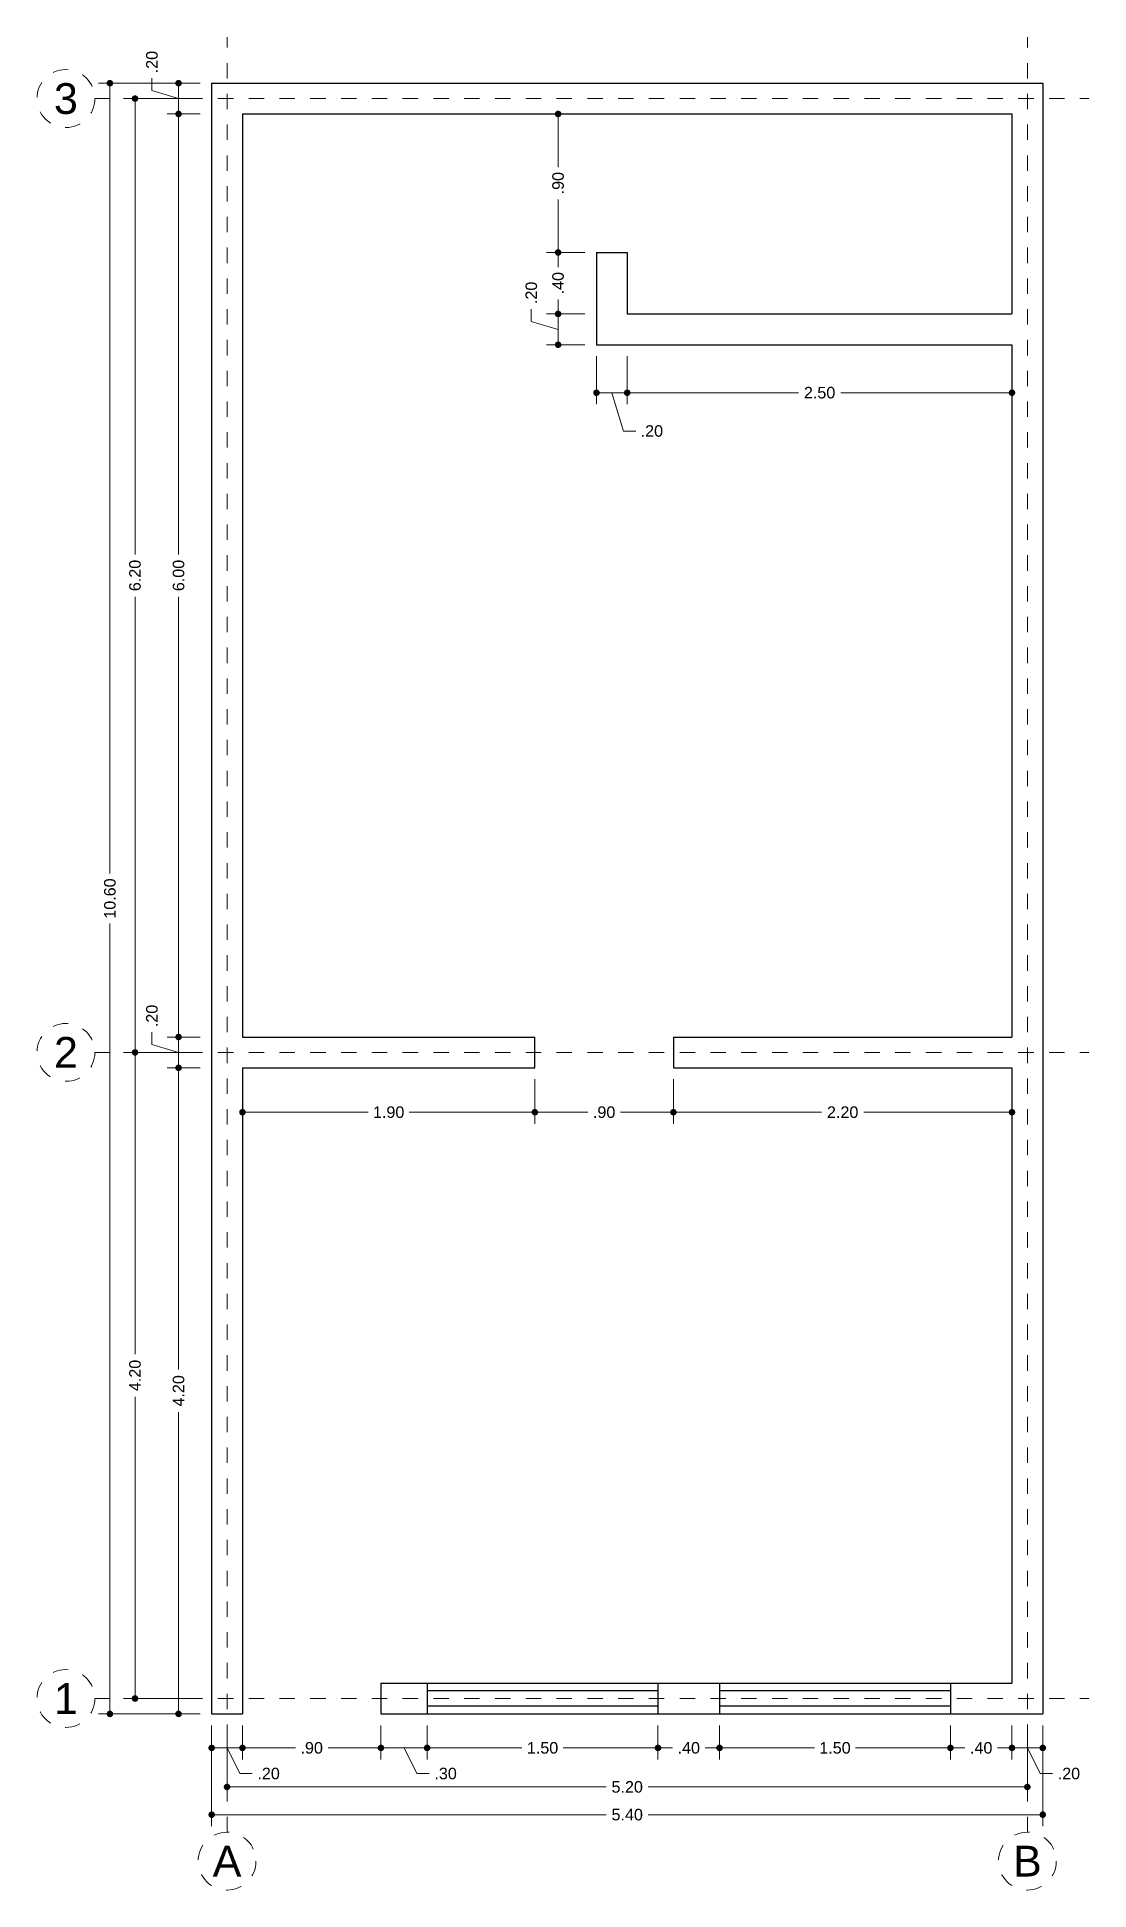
# Model space of a CAD drawing. Header units: millimetres. Extents: x 2566.2 to 2573.1, y 874.9 to 887.
import ezdxf
from ezdxf.enums import TextEntityAlignment as Align

# ---------------------------------------------------------------- set-up
doc = ezdxf.new("R2010")
doc.units = ezdxf.units.MM
doc.header["$LTSCALE"] = 0.001
doc.linetypes.add('CENTER2', pattern=[28.575, 19.05, -3.175, 3.175, -3.175])
for name, color, linetype, lineweight in [('Cotas', 7, 'Continuous', 18), ('Ejes', 7, 'CENTER2', 5), ('Muros', 7, 'Continuous', 30), ('Ventanas', 250, 'Continuous', 25)]:
    doc.layers.add(name, color=color, linetype=linetype, lineweight=lineweight)
doc.styles.get("Standard").update_dxf_attribs({"font": 'arial.ttf'})
doc.dimstyles.new('1-50', dxfattribs={"dimscale": 50, "dimtxt": 0.0015, "dimasz": 0.00085, "dimexe": 0.0015, "dimexo": 0.0015, "dimgap": 0.0008, "dimtad": 0, "dimzin": 4, "dimdsep": 46, "dimtxsty": 'Standard', "dimblk": 'DOT', "dimcen": 0.0009, "dimclrd": 256, "dimclre": 256, "dimclrt": 256, "dimadec": 0, "dimazin": 0, "dimtfac": 1, "dimtofl": 0, "dimtmove": 1, "dimatfit": 2, "dimfxl": 0.0015, "dimtfill": 1, "dimtolj": 1, "dimtzin": 4, "dimlwd": -1, "dimlwe": -1, "dimarcsym": 0})

msp = doc.modelspace()

# ---------------------------------------------------------------- texts
at = {"layer": 'Ejes'}
for s, p in [('3', (2566.419, 886.57)), ('2', (2566.419, 880.37)), ('1', (2566.419, 876.17)), ('A', (2567.466, 875.113)), ('B', (2572.666, 875.113))]:
    msp.add_text(s, height=0.2, dxfattribs=at).set_placement(p, align=Align.MIDDLE_CENTER)

# ---------------------------------------------------------------- blocks, each defined once
blk = doc.blocks.new('_DOT')
at = {"color": 0, "linetype": 'ByBlock'}
blk.add_line((-0.5, 0), (-1, 0), dxfattribs=at)
at = {"color": 0, "linetype": 'ByBlock', "const_width": 0.5}
blk.add_lwpolyline([(-0.25, 0, 1), (0.25, 0, 1)], format="xyb", close=True, dxfattribs=at)
blk = doc.blocks.new('*D56')
at = {"layer": 'Cotas', "transparency": 16777216}
for p, q in [((2567.366, 875.995), (2567.366, 875.34)), ((2572.766, 875.995), (2572.766, 875.34)), ((2567.408, 875.415), (2569.929, 875.415)), ((2572.723, 875.415), (2570.203, 875.415))]:
    blk.add_line(p, q, dxfattribs=at)
at = {"layer": 'Defpoints', "color": 0, "transparency": 16777216}
for p in [(2567.366, 876.07), (2572.766, 876.07), (2572.766, 875.415)]:
    blk.add_point(p, dxfattribs=at)
at = {"layer": 'Cotas', "transparency": 16777216, "xscale": 0.0425, "yscale": 0.0425, "zscale": 0.0425, "rotation": 180}
blk.add_blockref('_DOT', (2567.366, 875.415), dxfattribs=at)
at = {"layer": 'Cotas', "transparency": 16777216, "xscale": 0.0425, "yscale": 0.0425, "zscale": 0.0425}
blk.add_blockref('_DOT', (2572.766, 875.415), dxfattribs=at)
at = {"layer": 'Cotas', "transparency": 16777216, "insert": (2570.066, 875.415), "char_height": 0.075, "attachment_point": 5, "bg_fill": 3, "box_fill_scale": 1.1, "bg_fill_color": 256, "bg_fill_true_color": 13158600, "bg_fill_transparency": 0}
blk.add_mtext('\\A1;5.40', dxfattribs=at)
blk = doc.blocks.new('*D57')
at = {"layer": 'Cotas', "transparency": 16777216}
for p, q in [((2567.466, 875.995), (2567.466, 875.52)), ((2572.666, 875.995), (2572.666, 875.52)), ((2567.508, 875.595), (2569.929, 875.595)), ((2572.623, 875.595), (2570.203, 875.595))]:
    blk.add_line(p, q, dxfattribs=at)
at = {"layer": 'Defpoints', "color": 0, "transparency": 16777216}
for p in [(2567.466, 876.07), (2572.666, 876.07), (2572.666, 875.595)]:
    blk.add_point(p, dxfattribs=at)
at = {"layer": 'Cotas', "transparency": 16777216, "xscale": 0.0425, "yscale": 0.0425, "zscale": 0.0425, "rotation": 180}
blk.add_blockref('_DOT', (2567.466, 875.595), dxfattribs=at)
at = {"layer": 'Cotas', "transparency": 16777216, "xscale": 0.0425, "yscale": 0.0425, "zscale": 0.0425}
blk.add_blockref('_DOT', (2572.666, 875.595), dxfattribs=at)
at = {"layer": 'Cotas', "transparency": 16777216, "insert": (2570.066, 875.595), "char_height": 0.075, "attachment_point": 5, "bg_fill": 3, "box_fill_scale": 1.1, "bg_fill_color": 256, "bg_fill_true_color": 13158600, "bg_fill_transparency": 0}
blk.add_mtext('\\A1;5.20', dxfattribs=at)
blk = doc.blocks.new('*D58')
at = {"layer": 'Cotas', "transparency": 16777216}
for p, q in [((2567.566, 875.995), (2567.566, 875.774)), ((2568.466, 875.995), (2568.466, 875.774)), ((2567.608, 875.849), (2567.91, 875.849)), ((2568.423, 875.849), (2568.122, 875.849))]:
    blk.add_line(p, q, dxfattribs=at)
at = {"layer": 'Defpoints', "color": 0, "transparency": 16777216}
for p in [(2567.566, 876.07), (2568.466, 876.07), (2568.466, 875.849)]:
    blk.add_point(p, dxfattribs=at)
at = {"layer": 'Cotas', "transparency": 16777216, "xscale": 0.0425, "yscale": 0.0425, "zscale": 0.0425, "rotation": 180}
blk.add_blockref('_DOT', (2567.566, 875.849), dxfattribs=at)
at = {"layer": 'Cotas', "transparency": 16777216, "xscale": 0.0425, "yscale": 0.0425, "zscale": 0.0425}
blk.add_blockref('_DOT', (2568.466, 875.849), dxfattribs=at)
at = {"layer": 'Cotas', "transparency": 16777216, "insert": (2568.016, 875.849), "char_height": 0.075, "attachment_point": 5, "bg_fill": 3, "box_fill_scale": 1.1, "bg_fill_color": 256, "bg_fill_true_color": 13158600, "bg_fill_transparency": 0}
blk.add_mtext('\\A1;.90', dxfattribs=at)
blk = doc.blocks.new('*D59')
at = {"layer": 'Cotas', "transparency": 16777216}
for p, q in [((2568.466, 875.995), (2568.466, 875.774)), ((2568.766, 875.995), (2568.766, 875.774)), ((2568.508, 875.849), (2568.723, 875.849)), ((2568.616, 875.849), (2568.7, 875.682)), ((2568.7, 875.682), (2568.78, 875.682))]:
    blk.add_line(p, q, dxfattribs=at)
at = {"layer": 'Defpoints', "color": 0, "transparency": 16777216}
for p in [(2568.466, 876.07), (2568.766, 876.07), (2568.766, 875.849)]:
    blk.add_point(p, dxfattribs=at)
at = {"layer": 'Cotas', "transparency": 16777216, "xscale": 0.0425, "yscale": 0.0425, "zscale": 0.0425, "rotation": 180}
blk.add_blockref('_DOT', (2568.466, 875.849), dxfattribs=at)
at = {"layer": 'Cotas', "transparency": 16777216, "xscale": 0.0425, "yscale": 0.0425, "zscale": 0.0425}
blk.add_blockref('_DOT', (2568.766, 875.849), dxfattribs=at)
at = {"layer": 'Cotas', "transparency": 16777216, "insert": (2568.886, 875.682), "char_height": 0.075, "attachment_point": 5, "bg_fill": 3, "box_fill_scale": 1.1, "bg_fill_color": 256, "bg_fill_true_color": 13158600, "bg_fill_transparency": 0}
blk.add_mtext('\\A1;.30', dxfattribs=at)
blk = doc.blocks.new('*D60')
at = {"layer": 'Cotas', "transparency": 16777216}
for p, q in [((2568.766, 875.995), (2568.766, 875.774)), ((2570.266, 875.995), (2570.266, 875.774)), ((2568.808, 875.849), (2569.382, 875.849)), ((2570.223, 875.849), (2569.65, 875.849))]:
    blk.add_line(p, q, dxfattribs=at)
at = {"layer": 'Defpoints', "color": 0, "transparency": 16777216}
for p in [(2568.766, 876.07), (2570.266, 876.07), (2570.266, 875.849)]:
    blk.add_point(p, dxfattribs=at)
at = {"layer": 'Cotas', "transparency": 16777216, "xscale": 0.0425, "yscale": 0.0425, "zscale": 0.0425, "rotation": 180}
blk.add_blockref('_DOT', (2568.766, 875.849), dxfattribs=at)
at = {"layer": 'Cotas', "transparency": 16777216, "xscale": 0.0425, "yscale": 0.0425, "zscale": 0.0425}
blk.add_blockref('_DOT', (2570.266, 875.849), dxfattribs=at)
at = {"layer": 'Cotas', "transparency": 16777216, "insert": (2569.516, 875.849), "char_height": 0.075, "attachment_point": 5, "bg_fill": 3, "box_fill_scale": 1.1, "bg_fill_color": 256, "bg_fill_true_color": 13158600, "bg_fill_transparency": 0}
blk.add_mtext('\\A1;1.50', dxfattribs=at)
blk = doc.blocks.new('*D61')
at = {"layer": 'Cotas', "transparency": 16777216}
for p, q in [((2570.266, 875.995), (2570.266, 875.774)), ((2570.666, 875.995), (2570.666, 875.774)), ((2570.308, 875.849), (2570.36, 875.849)), ((2570.623, 875.849), (2570.572, 875.849))]:
    blk.add_line(p, q, dxfattribs=at)
at = {"layer": 'Defpoints', "color": 0, "transparency": 16777216}
for p in [(2570.266, 876.07), (2570.666, 876.07), (2570.666, 875.849)]:
    blk.add_point(p, dxfattribs=at)
at = {"layer": 'Cotas', "transparency": 16777216, "xscale": 0.0425, "yscale": 0.0425, "zscale": 0.0425, "rotation": 180}
blk.add_blockref('_DOT', (2570.266, 875.849), dxfattribs=at)
at = {"layer": 'Cotas', "transparency": 16777216, "xscale": 0.0425, "yscale": 0.0425, "zscale": 0.0425}
blk.add_blockref('_DOT', (2570.666, 875.849), dxfattribs=at)
at = {"layer": 'Cotas', "transparency": 16777216, "insert": (2570.466, 875.849), "char_height": 0.075, "attachment_point": 5, "bg_fill": 3, "box_fill_scale": 1.1, "bg_fill_color": 256, "bg_fill_true_color": 13158600, "bg_fill_transparency": 0}
blk.add_mtext('\\A1;.40', dxfattribs=at)
blk = doc.blocks.new('*D62')
at = {"layer": 'Cotas', "transparency": 16777216}
for p, q in [((2570.666, 875.995), (2570.666, 875.774)), ((2572.166, 875.995), (2572.166, 875.774)), ((2570.708, 875.849), (2571.282, 875.849)), ((2572.123, 875.849), (2571.55, 875.849))]:
    blk.add_line(p, q, dxfattribs=at)
at = {"layer": 'Defpoints', "color": 0, "transparency": 16777216}
for p in [(2570.666, 876.07), (2572.166, 876.07), (2572.166, 875.849)]:
    blk.add_point(p, dxfattribs=at)
at = {"layer": 'Cotas', "transparency": 16777216, "xscale": 0.0425, "yscale": 0.0425, "zscale": 0.0425, "rotation": 180}
blk.add_blockref('_DOT', (2570.666, 875.849), dxfattribs=at)
at = {"layer": 'Cotas', "transparency": 16777216, "xscale": 0.0425, "yscale": 0.0425, "zscale": 0.0425}
blk.add_blockref('_DOT', (2572.166, 875.849), dxfattribs=at)
at = {"layer": 'Cotas', "transparency": 16777216, "insert": (2571.416, 875.849), "char_height": 0.075, "attachment_point": 5, "bg_fill": 3, "box_fill_scale": 1.1, "bg_fill_color": 256, "bg_fill_true_color": 13158600, "bg_fill_transparency": 0}
blk.add_mtext('\\A1;1.50', dxfattribs=at)
blk = doc.blocks.new('*D63')
at = {"layer": 'Cotas', "transparency": 16777216}
for p, q in [((2572.166, 875.995), (2572.166, 875.774)), ((2572.566, 875.995), (2572.566, 875.774)), ((2572.208, 875.849), (2572.26, 875.849)), ((2572.523, 875.849), (2572.472, 875.849))]:
    blk.add_line(p, q, dxfattribs=at)
at = {"layer": 'Defpoints', "color": 0, "transparency": 16777216}
for p in [(2572.166, 876.07), (2572.566, 876.07), (2572.566, 875.849)]:
    blk.add_point(p, dxfattribs=at)
at = {"layer": 'Cotas', "transparency": 16777216, "xscale": 0.0425, "yscale": 0.0425, "zscale": 0.0425, "rotation": 180}
blk.add_blockref('_DOT', (2572.166, 875.849), dxfattribs=at)
at = {"layer": 'Cotas', "transparency": 16777216, "xscale": 0.0425, "yscale": 0.0425, "zscale": 0.0425}
blk.add_blockref('_DOT', (2572.566, 875.849), dxfattribs=at)
at = {"layer": 'Cotas', "transparency": 16777216, "insert": (2572.366, 875.849), "char_height": 0.075, "attachment_point": 5, "bg_fill": 3, "box_fill_scale": 1.1, "bg_fill_color": 256, "bg_fill_true_color": 13158600, "bg_fill_transparency": 0}
blk.add_mtext('\\A1;.40', dxfattribs=at)
blk = doc.blocks.new('*D64')
at = {"layer": 'Cotas', "transparency": 16777216}
for p, q in [((2572.566, 875.995), (2572.566, 875.774)), ((2572.766, 875.995), (2572.766, 875.774)), ((2572.608, 875.849), (2572.723, 875.849)), ((2572.666, 875.849), (2572.75, 875.682)), ((2572.75, 875.682), (2572.83, 875.682))]:
    blk.add_line(p, q, dxfattribs=at)
at = {"layer": 'Defpoints', "color": 0, "transparency": 16777216}
for p in [(2572.566, 876.07), (2572.766, 876.07), (2572.766, 875.849)]:
    blk.add_point(p, dxfattribs=at)
at = {"layer": 'Cotas', "transparency": 16777216, "xscale": 0.0425, "yscale": 0.0425, "zscale": 0.0425, "rotation": 180}
blk.add_blockref('_DOT', (2572.566, 875.849), dxfattribs=at)
at = {"layer": 'Cotas', "transparency": 16777216, "xscale": 0.0425, "yscale": 0.0425, "zscale": 0.0425}
blk.add_blockref('_DOT', (2572.766, 875.849), dxfattribs=at)
at = {"layer": 'Cotas', "transparency": 16777216, "insert": (2572.936, 875.682), "char_height": 0.075, "attachment_point": 5, "bg_fill": 3, "box_fill_scale": 1.1, "bg_fill_color": 256, "bg_fill_true_color": 13158600, "bg_fill_transparency": 0}
blk.add_mtext('\\A1;.20', dxfattribs=at)
blk = doc.blocks.new('*D65')
at = {"layer": 'Cotas', "transparency": 16777216}
for p, q in [((2567.366, 875.995), (2567.366, 875.774)), ((2567.566, 875.995), (2567.566, 875.774)), ((2567.523, 875.849), (2567.408, 875.849)), ((2567.466, 875.849), (2567.55, 875.682)), ((2567.55, 875.682), (2567.63, 875.682))]:
    blk.add_line(p, q, dxfattribs=at)
at = {"layer": 'Defpoints', "color": 0, "transparency": 16777216}
for p in [(2567.366, 876.07), (2567.566, 876.07), (2567.366, 875.849)]:
    blk.add_point(p, dxfattribs=at)
at = {"layer": 'Cotas', "transparency": 16777216, "xscale": 0.0425, "yscale": 0.0425, "zscale": 0.0425, "rotation": 180}
blk.add_blockref('_DOT', (2567.366, 875.849), dxfattribs=at)
at = {"layer": 'Cotas', "transparency": 16777216, "xscale": 0.0425, "yscale": 0.0425, "zscale": 0.0425}
blk.add_blockref('_DOT', (2567.566, 875.849), dxfattribs=at)
at = {"layer": 'Cotas', "transparency": 16777216, "insert": (2567.736, 875.682), "char_height": 0.075, "attachment_point": 5, "bg_fill": 3, "box_fill_scale": 1.1, "bg_fill_color": 256, "bg_fill_true_color": 13158600, "bg_fill_transparency": 0}
blk.add_mtext('\\A1;.20', dxfattribs=at)
blk = doc.blocks.new('*D66')
at = {"layer": 'Cotas', "transparency": 16777216}
for p, q in [((2567.291, 886.67), (2566.63, 886.67)), ((2566.705, 886.627), (2566.705, 881.533)), ((2566.705, 876.112), (2566.705, 881.207)), ((2567.291, 876.07), (2566.63, 876.07))]:
    blk.add_line(p, q, dxfattribs=at)
at = {"layer": 'Defpoints', "color": 0, "transparency": 16777216}
for p in [(2566.705, 886.67), (2567.366, 886.67), (2567.366, 876.07)]:
    blk.add_point(p, dxfattribs=at)
at = {"layer": 'Cotas', "transparency": 16777216, "xscale": 0.0425, "yscale": 0.0425, "zscale": 0.0425}
for p, rotation in [((2566.705, 886.67), 90), ((2566.705, 876.07), 270)]:
    blk.add_blockref('_DOT', p, dxfattribs=dict(at, rotation=rotation))
at = {"layer": 'Cotas', "transparency": 16777216, "insert": (2566.705, 881.37), "char_height": 0.075, "attachment_point": 5, "rotation": 90, "bg_fill": 3, "box_fill_scale": 1.1, "bg_fill_color": 256, "bg_fill_true_color": 13158600, "bg_fill_transparency": 0}
blk.add_mtext('\\A1;10.60', dxfattribs=at)
blk = doc.blocks.new('*D67')
at = {"layer": 'Cotas', "transparency": 16777216}
for p, q in [((2567.291, 886.57), (2566.793, 886.57)), ((2566.868, 886.527), (2566.868, 883.607)), ((2566.868, 880.412), (2566.868, 883.332)), ((2567.291, 880.37), (2566.793, 880.37))]:
    blk.add_line(p, q, dxfattribs=at)
at = {"layer": 'Defpoints', "color": 0, "transparency": 16777216}
for p in [(2567.366, 886.57), (2566.868, 880.37), (2567.366, 880.37)]:
    blk.add_point(p, dxfattribs=at)
at = {"layer": 'Cotas', "transparency": 16777216, "xscale": 0.0425, "yscale": 0.0425, "zscale": 0.0425}
for p, rotation in [((2566.868, 886.57), 90), ((2566.868, 880.37), 270)]:
    blk.add_blockref('_DOT', p, dxfattribs=dict(at, rotation=rotation))
at = {"layer": 'Cotas', "transparency": 16777216, "insert": (2566.868, 883.47), "char_height": 0.075, "attachment_point": 5, "rotation": 90, "bg_fill": 3, "box_fill_scale": 1.1, "bg_fill_color": 256, "bg_fill_true_color": 13158600, "bg_fill_transparency": 0}
blk.add_mtext('\\A1;6.20', dxfattribs=at)
blk = doc.blocks.new('*D68')
at = {"layer": 'Cotas', "transparency": 16777216}
for p, q in [((2567.291, 880.37), (2566.793, 880.37)), ((2566.868, 880.327), (2566.868, 878.409)), ((2566.868, 876.212), (2566.868, 878.131)), ((2567.291, 876.17), (2566.793, 876.17))]:
    blk.add_line(p, q, dxfattribs=at)
at = {"layer": 'Defpoints', "color": 0, "transparency": 16777216}
for p in [(2567.366, 880.37), (2566.868, 876.17), (2567.366, 876.17)]:
    blk.add_point(p, dxfattribs=at)
at = {"layer": 'Cotas', "transparency": 16777216, "xscale": 0.0425, "yscale": 0.0425, "zscale": 0.0425}
for p, rotation in [((2566.868, 880.37), 90), ((2566.868, 876.17), 270)]:
    blk.add_blockref('_DOT', p, dxfattribs=dict(at, rotation=rotation))
at = {"layer": 'Cotas', "transparency": 16777216, "insert": (2566.868, 878.27), "char_height": 0.075, "attachment_point": 5, "rotation": 90, "bg_fill": 3, "box_fill_scale": 1.1, "bg_fill_color": 256, "bg_fill_true_color": 13158600, "bg_fill_transparency": 0}
blk.add_mtext('\\A1;4.20', dxfattribs=at)
blk = doc.blocks.new('*D69')
at = {"layer": 'Cotas', "transparency": 16777216}
for p, q in [((2567.291, 880.27), (2567.076, 880.27)), ((2567.151, 880.227), (2567.151, 878.309)), ((2567.151, 876.112), (2567.151, 878.031)), ((2567.291, 876.07), (2567.076, 876.07))]:
    blk.add_line(p, q, dxfattribs=at)
at = {"layer": 'Defpoints', "color": 0, "transparency": 16777216}
for p in [(2567.151, 880.27), (2567.366, 880.27), (2567.366, 876.07)]:
    blk.add_point(p, dxfattribs=at)
at = {"layer": 'Cotas', "transparency": 16777216, "xscale": 0.0425, "yscale": 0.0425, "zscale": 0.0425}
for p, rotation in [((2567.151, 880.27), 90), ((2567.151, 876.07), 270)]:
    blk.add_blockref('_DOT', p, dxfattribs=dict(at, rotation=rotation))
at = {"layer": 'Cotas', "transparency": 16777216, "insert": (2567.151, 878.17), "char_height": 0.075, "attachment_point": 5, "rotation": 90, "bg_fill": 3, "box_fill_scale": 1.1, "bg_fill_color": 256, "bg_fill_true_color": 13158600, "bg_fill_transparency": 0}
blk.add_mtext('\\A1;4.20', dxfattribs=at)
blk = doc.blocks.new('*D70')
at = {"layer": 'Cotas', "transparency": 16777216}
for p, q in [((2566.978, 880.422), (2566.978, 880.502)), ((2567.291, 880.47), (2567.076, 880.47)), ((2567.151, 880.312), (2567.151, 880.427)), ((2567.151, 880.37), (2566.978, 880.422)), ((2567.291, 880.27), (2567.076, 880.27))]:
    blk.add_line(p, q, dxfattribs=at)
at = {"layer": 'Defpoints', "color": 0, "transparency": 16777216}
for p in [(2567.151, 880.47), (2567.366, 880.47), (2567.366, 880.27)]:
    blk.add_point(p, dxfattribs=at)
at = {"layer": 'Cotas', "transparency": 16777216, "xscale": 0.0425, "yscale": 0.0425, "zscale": 0.0425}
for p, rotation in [((2567.151, 880.47), 90), ((2567.151, 880.27), 270)]:
    blk.add_blockref('_DOT', p, dxfattribs=dict(at, rotation=rotation))
at = {"layer": 'Cotas', "transparency": 16777216, "insert": (2566.978, 880.607), "char_height": 0.075, "attachment_point": 5, "rotation": 90, "bg_fill": 3, "box_fill_scale": 1.1, "bg_fill_color": 256, "bg_fill_true_color": 13158600, "bg_fill_transparency": 0}
blk.add_mtext('\\A1;.20', dxfattribs=at)
blk = doc.blocks.new('*D71')
at = {"layer": 'Cotas', "transparency": 16777216}
for p, q in [((2567.291, 886.47), (2567.076, 886.47)), ((2567.151, 886.427), (2567.151, 883.607)), ((2567.151, 880.512), (2567.151, 883.332)), ((2567.291, 880.47), (2567.076, 880.47))]:
    blk.add_line(p, q, dxfattribs=at)
at = {"layer": 'Defpoints', "color": 0, "transparency": 16777216}
for p in [(2567.151, 886.47), (2567.366, 886.47), (2567.366, 880.47)]:
    blk.add_point(p, dxfattribs=at)
at = {"layer": 'Cotas', "transparency": 16777216, "xscale": 0.0425, "yscale": 0.0425, "zscale": 0.0425}
for p, rotation in [((2567.151, 886.47), 90), ((2567.151, 880.47), 270)]:
    blk.add_blockref('_DOT', p, dxfattribs=dict(at, rotation=rotation))
at = {"layer": 'Cotas', "transparency": 16777216, "insert": (2567.151, 883.47), "char_height": 0.075, "attachment_point": 5, "rotation": 90, "bg_fill": 3, "box_fill_scale": 1.1, "bg_fill_color": 256, "bg_fill_true_color": 13158600, "bg_fill_transparency": 0}
blk.add_mtext('\\A1;6.00', dxfattribs=at)
blk = doc.blocks.new('*D72')
at = {"layer": 'Cotas', "transparency": 16777216}
for p, q in [((2566.978, 886.622), (2566.978, 886.702)), ((2567.151, 886.57), (2566.978, 886.622)), ((2567.291, 886.67), (2567.076, 886.67)), ((2567.151, 886.512), (2567.151, 886.627)), ((2567.291, 886.47), (2567.076, 886.47))]:
    blk.add_line(p, q, dxfattribs=at)
at = {"layer": 'Defpoints', "color": 0, "transparency": 16777216}
for p in [(2567.151, 886.67), (2567.366, 886.67), (2567.366, 886.47)]:
    blk.add_point(p, dxfattribs=at)
at = {"layer": 'Cotas', "transparency": 16777216, "xscale": 0.0425, "yscale": 0.0425, "zscale": 0.0425}
for p, rotation in [((2567.151, 886.67), 90), ((2567.151, 886.47), 270)]:
    blk.add_blockref('_DOT', p, dxfattribs=dict(at, rotation=rotation))
at = {"layer": 'Cotas', "transparency": 16777216, "insert": (2566.978, 886.807), "char_height": 0.075, "attachment_point": 5, "rotation": 90, "bg_fill": 3, "box_fill_scale": 1.1, "bg_fill_color": 256, "bg_fill_true_color": 13158600, "bg_fill_transparency": 0}
blk.add_mtext('\\A1;.20', dxfattribs=at)
blk = doc.blocks.new('*D73')
at = {"layer": 'Cotas', "transparency": 16777216}
for p, q in [((2567.566, 880.195), (2567.566, 879.906)), ((2569.466, 880.195), (2569.466, 879.906)), ((2567.608, 879.981), (2568.382, 879.981)), ((2569.423, 879.981), (2568.65, 879.981))]:
    blk.add_line(p, q, dxfattribs=at)
at = {"layer": 'Defpoints', "color": 0, "transparency": 16777216}
for p in [(2567.566, 880.27), (2569.466, 880.27), (2569.466, 879.981)]:
    blk.add_point(p, dxfattribs=at)
at = {"layer": 'Cotas', "transparency": 16777216, "xscale": 0.0425, "yscale": 0.0425, "zscale": 0.0425, "rotation": 180}
blk.add_blockref('_DOT', (2567.566, 879.981), dxfattribs=at)
at = {"layer": 'Cotas', "transparency": 16777216, "xscale": 0.0425, "yscale": 0.0425, "zscale": 0.0425}
blk.add_blockref('_DOT', (2569.466, 879.981), dxfattribs=at)
at = {"layer": 'Cotas', "transparency": 16777216, "insert": (2568.516, 879.981), "char_height": 0.075, "attachment_point": 5, "bg_fill": 3, "box_fill_scale": 1.1, "bg_fill_color": 256, "bg_fill_true_color": 13158600, "bg_fill_transparency": 0}
blk.add_mtext('\\A1;1.90', dxfattribs=at)
blk = doc.blocks.new('*D74')
at = {"layer": 'Cotas', "transparency": 16777216}
for p, q in [((2569.466, 880.195), (2569.466, 879.906)), ((2570.366, 880.195), (2570.366, 879.906)), ((2569.508, 879.981), (2569.81, 879.981)), ((2570.323, 879.981), (2570.022, 879.981))]:
    blk.add_line(p, q, dxfattribs=at)
at = {"layer": 'Defpoints', "color": 0, "transparency": 16777216}
for p in [(2569.466, 880.27), (2570.366, 880.27), (2570.366, 879.981)]:
    blk.add_point(p, dxfattribs=at)
at = {"layer": 'Cotas', "transparency": 16777216, "xscale": 0.0425, "yscale": 0.0425, "zscale": 0.0425, "rotation": 180}
blk.add_blockref('_DOT', (2569.466, 879.981), dxfattribs=at)
at = {"layer": 'Cotas', "transparency": 16777216, "xscale": 0.0425, "yscale": 0.0425, "zscale": 0.0425}
blk.add_blockref('_DOT', (2570.366, 879.981), dxfattribs=at)
at = {"layer": 'Cotas', "transparency": 16777216, "insert": (2569.916, 879.981), "char_height": 0.075, "attachment_point": 5, "bg_fill": 3, "box_fill_scale": 1.1, "bg_fill_color": 256, "bg_fill_true_color": 13158600, "bg_fill_transparency": 0}
blk.add_mtext('\\A1;.90', dxfattribs=at)
blk = doc.blocks.new('*D75')
at = {"layer": 'Cotas', "transparency": 16777216}
for p, q in [((2570.366, 880.195), (2570.366, 879.906)), ((2572.566, 880.195), (2572.566, 879.906)), ((2570.408, 879.981), (2571.328, 879.981)), ((2572.523, 879.981), (2571.604, 879.981))]:
    blk.add_line(p, q, dxfattribs=at)
at = {"layer": 'Defpoints', "color": 0, "transparency": 16777216}
for p in [(2570.366, 880.27), (2572.566, 880.27), (2572.566, 879.981)]:
    blk.add_point(p, dxfattribs=at)
at = {"layer": 'Cotas', "transparency": 16777216, "xscale": 0.0425, "yscale": 0.0425, "zscale": 0.0425, "rotation": 180}
blk.add_blockref('_DOT', (2570.366, 879.981), dxfattribs=at)
at = {"layer": 'Cotas', "transparency": 16777216, "xscale": 0.0425, "yscale": 0.0425, "zscale": 0.0425}
blk.add_blockref('_DOT', (2572.566, 879.981), dxfattribs=at)
at = {"layer": 'Cotas', "transparency": 16777216, "insert": (2571.466, 879.981), "char_height": 0.075, "attachment_point": 5, "bg_fill": 3, "box_fill_scale": 1.1, "bg_fill_color": 256, "bg_fill_true_color": 13158600, "bg_fill_transparency": 0}
blk.add_mtext('\\A1;2.20', dxfattribs=at)
blk = doc.blocks.new('*D76')
at = {"layer": 'Cotas', "transparency": 16777216}
for p, q in [((2570.066, 884.895), (2570.066, 884.583)), ((2572.566, 884.895), (2572.566, 884.583)), ((2570.108, 884.658), (2571.178, 884.658)), ((2572.523, 884.658), (2571.454, 884.658))]:
    blk.add_line(p, q, dxfattribs=at)
at = {"layer": 'Defpoints', "color": 0, "transparency": 16777216}
for p in [(2570.066, 884.97), (2572.566, 884.97), (2570.066, 884.658)]:
    blk.add_point(p, dxfattribs=at)
at = {"layer": 'Cotas', "transparency": 16777216, "xscale": 0.0425, "yscale": 0.0425, "zscale": 0.0425, "rotation": 180}
blk.add_blockref('_DOT', (2570.066, 884.658), dxfattribs=at)
at = {"layer": 'Cotas', "transparency": 16777216, "xscale": 0.0425, "yscale": 0.0425, "zscale": 0.0425}
blk.add_blockref('_DOT', (2572.566, 884.658), dxfattribs=at)
at = {"layer": 'Cotas', "transparency": 16777216, "insert": (2571.316, 884.658), "char_height": 0.075, "attachment_point": 5, "bg_fill": 3, "box_fill_scale": 1.1, "bg_fill_color": 256, "bg_fill_true_color": 13158600, "bg_fill_transparency": 0}
blk.add_mtext('\\A1;2.50', dxfattribs=at)
blk = doc.blocks.new('*D77')
at = {"layer": 'Cotas', "transparency": 16777216}
for p, q in [((2569.866, 884.895), (2569.866, 884.583)), ((2570.066, 884.895), (2570.066, 884.583)), ((2570.023, 884.658), (2569.908, 884.658)), ((2569.966, 884.658), (2570.041, 884.409)), ((2570.041, 884.409), (2570.121, 884.409))]:
    blk.add_line(p, q, dxfattribs=at)
at = {"layer": 'Defpoints', "color": 0, "transparency": 16777216}
for p in [(2569.866, 884.97), (2570.066, 884.97), (2569.866, 884.658)]:
    blk.add_point(p, dxfattribs=at)
at = {"layer": 'Cotas', "transparency": 16777216, "xscale": 0.0425, "yscale": 0.0425, "zscale": 0.0425, "rotation": 180}
blk.add_blockref('_DOT', (2569.866, 884.658), dxfattribs=at)
at = {"layer": 'Cotas', "transparency": 16777216, "xscale": 0.0425, "yscale": 0.0425, "zscale": 0.0425}
blk.add_blockref('_DOT', (2570.066, 884.658), dxfattribs=at)
at = {"layer": 'Cotas', "transparency": 16777216, "insert": (2570.226, 884.409), "char_height": 0.075, "attachment_point": 5, "bg_fill": 3, "box_fill_scale": 1.1, "bg_fill_color": 256, "bg_fill_true_color": 13158600, "bg_fill_transparency": 0}
blk.add_mtext('\\A1;.20', dxfattribs=at)
blk = doc.blocks.new('*D78')
at = {"layer": 'Cotas', "transparency": 16777216}
for p, q in [((2569.791, 885.57), (2569.542, 885.57)), ((2569.617, 885.527), (2569.617, 885.475)), ((2569.617, 885.212), (2569.617, 885.264)), ((2569.791, 885.17), (2569.542, 885.17))]:
    blk.add_line(p, q, dxfattribs=at)
at = {"layer": 'Defpoints', "color": 0, "transparency": 16777216}
for p in [(2569.617, 885.57), (2569.866, 885.57), (2569.866, 885.17)]:
    blk.add_point(p, dxfattribs=at)
at = {"layer": 'Cotas', "transparency": 16777216, "xscale": 0.0425, "yscale": 0.0425, "zscale": 0.0425}
for p, rotation in [((2569.617, 885.57), 90), ((2569.617, 885.17), 270)]:
    blk.add_blockref('_DOT', p, dxfattribs=dict(at, rotation=rotation))
at = {"layer": 'Cotas', "transparency": 16777216, "insert": (2569.617, 885.37), "char_height": 0.075, "attachment_point": 5, "rotation": 90, "bg_fill": 3, "box_fill_scale": 1.1, "bg_fill_color": 256, "bg_fill_true_color": 13158600, "bg_fill_transparency": 0}
blk.add_mtext('\\A1;.40', dxfattribs=at)
blk = doc.blocks.new('*D79')
at = {"layer": 'Cotas', "transparency": 16777216}
for p, q in [((2569.443, 885.122), (2569.443, 885.202)), ((2569.791, 885.17), (2569.542, 885.17)), ((2569.617, 885.127), (2569.617, 885.012)), ((2569.617, 885.07), (2569.443, 885.122)), ((2569.791, 884.97), (2569.542, 884.97))]:
    blk.add_line(p, q, dxfattribs=at)
at = {"layer": 'Defpoints', "color": 0, "transparency": 16777216}
for p in [(2569.866, 885.17), (2569.617, 884.97), (2569.866, 884.97)]:
    blk.add_point(p, dxfattribs=at)
at = {"layer": 'Cotas', "transparency": 16777216, "xscale": 0.0425, "yscale": 0.0425, "zscale": 0.0425}
for p, rotation in [((2569.617, 885.17), 90), ((2569.617, 884.97), 270)]:
    blk.add_blockref('_DOT', p, dxfattribs=dict(at, rotation=rotation))
at = {"layer": 'Cotas', "transparency": 16777216, "insert": (2569.443, 885.307), "char_height": 0.075, "attachment_point": 5, "rotation": 90, "bg_fill": 3, "box_fill_scale": 1.1, "bg_fill_color": 256, "bg_fill_true_color": 13158600, "bg_fill_transparency": 0}
blk.add_mtext('\\A1;.20', dxfattribs=at)
blk = doc.blocks.new('*D80')
at = {"layer": 'Cotas', "transparency": 16777216}
for p, q in [((2569.991, 886.47), (2569.542, 886.47)), ((2569.617, 886.427), (2569.617, 886.125)), ((2569.617, 885.612), (2569.617, 885.914)), ((2569.791, 885.57), (2569.542, 885.57))]:
    blk.add_line(p, q, dxfattribs=at)
at = {"layer": 'Defpoints', "color": 0, "transparency": 16777216}
for p in [(2569.617, 886.47), (2570.066, 886.47), (2569.866, 885.57)]:
    blk.add_point(p, dxfattribs=at)
at = {"layer": 'Cotas', "transparency": 16777216, "xscale": 0.0425, "yscale": 0.0425, "zscale": 0.0425}
for p, rotation in [((2569.617, 886.47), 90), ((2569.617, 885.57), 270)]:
    blk.add_blockref('_DOT', p, dxfattribs=dict(at, rotation=rotation))
at = {"layer": 'Cotas', "transparency": 16777216, "insert": (2569.617, 886.02), "char_height": 0.075, "attachment_point": 5, "rotation": 90, "bg_fill": 3, "box_fill_scale": 1.1, "bg_fill_color": 256, "bg_fill_true_color": 13158600, "bg_fill_transparency": 0}
blk.add_mtext('\\A1;.90', dxfattribs=at)

# ---------------------------------------------------------------- linework, layer by layer
at = {"layer": 'Ejes', "linetype": 'CENTER2'}
for p, q in [((2567.466, 875.301), (2567.466, 886.97)), ((2572.666, 875.301), (2572.666, 886.97)), ((2566.607, 886.57), (2573.066, 886.57)), ((2566.607, 880.37), (2573.066, 880.37)), ((2566.607, 876.17), (2573.066, 876.17))]:
    msp.add_line(p, q, dxfattribs=at)
at = {"layer": 'Ejes'}
for centre in [(2566.419, 886.57), (2566.419, 880.37), (2566.419, 876.17), (2567.466, 875.113), (2572.666, 875.113)]:
    msp.add_circle(centre, 0.188, dxfattribs=at)
at = {"layer": 'Muros'}
for p, q in [((2567.366, 886.67), (2572.766, 886.67)), ((2567.366, 886.67), (2567.366, 876.07)), ((2572.766, 886.67), (2572.766, 876.07)), ((2567.566, 886.47), (2572.566, 886.47)), ((2567.566, 886.47), (2567.566, 880.47)), ((2572.566, 886.47), (2572.566, 885.17)), ((2569.866, 885.57), (2570.066, 885.57)), ((2569.866, 885.57), (2569.866, 884.97)), ((2570.066, 885.57), (2570.066, 885.17)), ((2570.066, 885.17), (2572.566, 885.17)), ((2569.866, 884.97), (2572.566, 884.97)), ((2572.566, 884.97), (2572.566, 880.47)), ((2567.566, 880.47), (2569.466, 880.47)), ((2569.466, 880.27), (2569.466, 880.47)), ((2570.366, 880.47), (2572.566, 880.47)), ((2570.366, 880.47), (2570.366, 880.27)), ((2567.566, 880.27), (2569.466, 880.27)), ((2567.566, 880.27), (2567.566, 876.07)), ((2570.366, 880.27), (2572.566, 880.27)), ((2572.566, 880.27), (2572.566, 876.27)), ((2568.466, 876.27), (2568.466, 876.07)), ((2568.466, 876.27), (2572.566, 876.27)), ((2567.366, 876.07), (2567.566, 876.07)), ((2568.466, 876.07), (2572.766, 876.07))]:
    msp.add_line(p, q, dxfattribs=at)
at = {"layer": 'Ventanas'}
for p, q in [((2568.766, 876.27), (2568.766, 876.07)), ((2570.266, 876.22), (2568.766, 876.22)), ((2570.266, 876.27), (2570.266, 876.07)), ((2570.666, 876.27), (2570.666, 876.07)), ((2572.166, 876.22), (2570.666, 876.22)), ((2572.166, 876.27), (2572.166, 876.07)), ((2570.266, 876.12), (2568.766, 876.12)), ((2572.166, 876.12), (2570.666, 876.12))]:
    msp.add_line(p, q, dxfattribs=at)

msp.set_redraw_order([(e.dxf.handle, doc.entitydb.next_handle()) for e in msp.query("TEXT MTEXT ATTDEF DIMENSION ARC_DIMENSION")])  # texts and dimensions are drawn at this point

# ---------------------------------------------------------------- next in the draw order: dimensions: what is measured, and where the dimension line sits
at = {"layer": 'Cotas'}
dim = msp.add_linear_dim(base=(2569.617, 885.57), p1=(2569.866, 885.17), p2=(2569.866, 885.57), angle=90, dimstyle='1-50', dxfattribs=at)
dim.commit()
dim.dimension.update_dxf_attribs({"geometry": '*D78', "text_midpoint": (2569.617, 885.37)})
for base, p1, p2, picture, middle in [((2570.066, 884.658), (2572.566, 884.97), (2570.066, 884.97), '*D76', (2571.316, 884.658)), ((2569.466, 879.981), (2567.566, 880.27), (2569.466, 880.27), '*D73', (2568.516, 879.981)), ((2572.766, 875.415), (2567.366, 876.07), (2572.766, 876.07), '*D56', (2570.066, 875.415))]:
    dim = msp.add_linear_dim(base=base, p1=p1, p2=p2, dimstyle='1-50', dxfattribs=at)
    dim.commit()
    dim.dimension.update_dxf_attribs({"geometry": picture, "text_midpoint": middle})

# ---------------------------------------------------------------- next in the draw order: dimensions: what is measured, and where the dimension line sits
dim = msp.add_linear_dim(base=(2569.617, 886.47), p1=(2569.866, 885.57), p2=(2570.066, 886.47), angle=90, dimstyle='1-50', dxfattribs=at)
dim.commit()
dim.dimension.update_dxf_attribs({"geometry": '*D80', "text_midpoint": (2569.617, 886.02)})
for base, p1, p2, picture, middle in [((2569.866, 884.658), (2570.066, 884.97), (2569.866, 884.97), '*D77', (2570.161, 884.409)), ((2570.366, 879.981), (2569.466, 880.27), (2570.366, 880.27), '*D74', (2569.916, 879.981)), ((2572.666, 875.595), (2567.466, 876.07), (2572.666, 876.07), '*D57', (2570.066, 875.595))]:
    dim = msp.add_linear_dim(base=base, p1=p1, p2=p2, dimstyle='1-50', dxfattribs=at)
    dim.commit()
    dim.dimension.update_dxf_attribs({"geometry": picture, "text_midpoint": middle})

# ---------------------------------------------------------------- next in the draw order: dimensions: what is measured, and where the dimension line sits
dim = msp.add_linear_dim(base=(2569.617, 884.97), p1=(2569.866, 885.17), p2=(2569.866, 884.97), angle=90, dimstyle='1-50', dxfattribs=at)
dim.commit()
dim.dimension.update_dxf_attribs({"geometry": '*D79', "text_midpoint": (2569.443, 885.242)})
for base, p1, p2, picture, middle in [((2572.566, 879.981), (2570.366, 880.27), (2572.566, 880.27), '*D75', (2571.466, 879.981)), ((2568.466, 875.849), (2567.566, 876.07), (2568.466, 876.07), '*D58', (2568.016, 875.849))]:
    dim = msp.add_linear_dim(base=base, p1=p1, p2=p2, dimstyle='1-50', dxfattribs=at)
    dim.commit()
    dim.dimension.update_dxf_attribs({"geometry": picture, "text_midpoint": middle})

# ---------------------------------------------------------------- next in the draw order: dimensions: what is measured, and where the dimension line sits
for base, p1, p2, picture, middle in [((2567.366, 875.849), (2567.566, 876.07), (2567.366, 876.07), '*D65', (2567.67, 875.682)), ((2568.766, 875.849), (2568.466, 876.07), (2568.766, 876.07), '*D59', (2568.82, 875.682))]:
    dim = msp.add_linear_dim(base=base, p1=p1, p2=p2, dimstyle='1-50', dxfattribs=at)
    dim.commit()
    dim.dimension.update_dxf_attribs({"geometry": picture, "text_midpoint": middle, "dimtype": 160})

# ---------------------------------------------------------------- next in the draw order: dimensions: what is measured, and where the dimension line sits
dim = msp.add_linear_dim(base=(2566.705, 886.67), p1=(2567.366, 876.07), p2=(2567.366, 886.67), angle=90, dimstyle='1-50', dxfattribs=at)
dim.commit()
dim.dimension.update_dxf_attribs({"geometry": '*D66', "text_midpoint": (2566.705, 881.37)})
dim = msp.add_linear_dim(base=(2570.266, 875.849), p1=(2568.766, 876.07), p2=(2570.266, 876.07), dimstyle='1-50', dxfattribs=at)
dim.commit()
dim.dimension.update_dxf_attribs({"geometry": '*D60', "text_midpoint": (2569.516, 875.849)})

# ---------------------------------------------------------------- next in the draw order: dimensions: what is measured, and where the dimension line sits
dim = msp.add_linear_dim(base=(2566.868, 880.37), p1=(2567.366, 886.57), p2=(2567.366, 880.37), angle=90, dimstyle='1-50', dxfattribs=at)
dim.commit()
dim.dimension.update_dxf_attribs({"geometry": '*D67', "text_midpoint": (2566.868, 883.47)})
dim = msp.add_linear_dim(base=(2570.666, 875.849), p1=(2570.266, 876.07), p2=(2570.666, 876.07), dimstyle='1-50', dxfattribs=at)
dim.commit()
dim.dimension.update_dxf_attribs({"geometry": '*D61', "text_midpoint": (2570.466, 875.849)})

# ---------------------------------------------------------------- next in the draw order: dimensions: what is measured, and where the dimension line sits
dim = msp.add_linear_dim(base=(2566.868, 876.17), p1=(2567.366, 880.37), p2=(2567.366, 876.17), angle=90, dimstyle='1-50', dxfattribs=at)
dim.commit()
dim.dimension.update_dxf_attribs({"geometry": '*D68', "text_midpoint": (2566.868, 878.27)})
dim = msp.add_linear_dim(base=(2572.166, 875.849), p1=(2570.666, 876.07), p2=(2572.166, 876.07), dimstyle='1-50', dxfattribs=at)
dim.commit()
dim.dimension.update_dxf_attribs({"geometry": '*D62', "text_midpoint": (2571.416, 875.849)})

# ---------------------------------------------------------------- next in the draw order: dimensions: what is measured, and where the dimension line sits
dim = msp.add_linear_dim(base=(2567.151, 880.27), p1=(2567.366, 876.07), p2=(2567.366, 880.27), angle=90, dimstyle='1-50', dxfattribs=at)
dim.commit()
dim.dimension.update_dxf_attribs({"geometry": '*D69', "text_midpoint": (2567.151, 878.17)})
dim = msp.add_linear_dim(base=(2572.566, 875.849), p1=(2572.166, 876.07), p2=(2572.566, 876.07), dimstyle='1-50', dxfattribs=at)
dim.commit()
dim.dimension.update_dxf_attribs({"geometry": '*D63', "text_midpoint": (2572.366, 875.849)})

# ---------------------------------------------------------------- next in the draw order: dimensions: what is measured, and where the dimension line sits
dim = msp.add_linear_dim(base=(2567.151, 880.47), p1=(2567.366, 880.27), p2=(2567.366, 880.47), angle=90, dimstyle='1-50', dxfattribs=at)
dim.commit()
dim.dimension.update_dxf_attribs({"geometry": '*D70', "text_midpoint": (2566.978, 880.542)})
dim = msp.add_linear_dim(base=(2572.766, 875.849), p1=(2572.566, 876.07), p2=(2572.766, 876.07), dimstyle='1-50', dxfattribs=at)
dim.commit()
dim.dimension.update_dxf_attribs({"geometry": '*D64', "text_midpoint": (2572.87, 875.682), "dimtype": 160})

# ---------------------------------------------------------------- next in the draw order: dimensions: what is measured, and where the dimension line sits
dim = msp.add_linear_dim(base=(2567.151, 886.47), p1=(2567.366, 880.47), p2=(2567.366, 886.47), angle=90, dimstyle='1-50', dxfattribs=at)
dim.commit()
dim.dimension.update_dxf_attribs({"geometry": '*D71', "text_midpoint": (2567.151, 883.47)})

# ---------------------------------------------------------------- next in the draw order: dimensions: what is measured, and where the dimension line sits
dim = msp.add_linear_dim(base=(2567.151, 886.67), p1=(2567.366, 886.47), p2=(2567.366, 886.67), angle=90, dimstyle='1-50', dxfattribs=at)
dim.commit()
dim.dimension.update_dxf_attribs({"geometry": '*D72', "text_midpoint": (2566.978, 886.742)})

doc.saveas('drawing.dxf')
